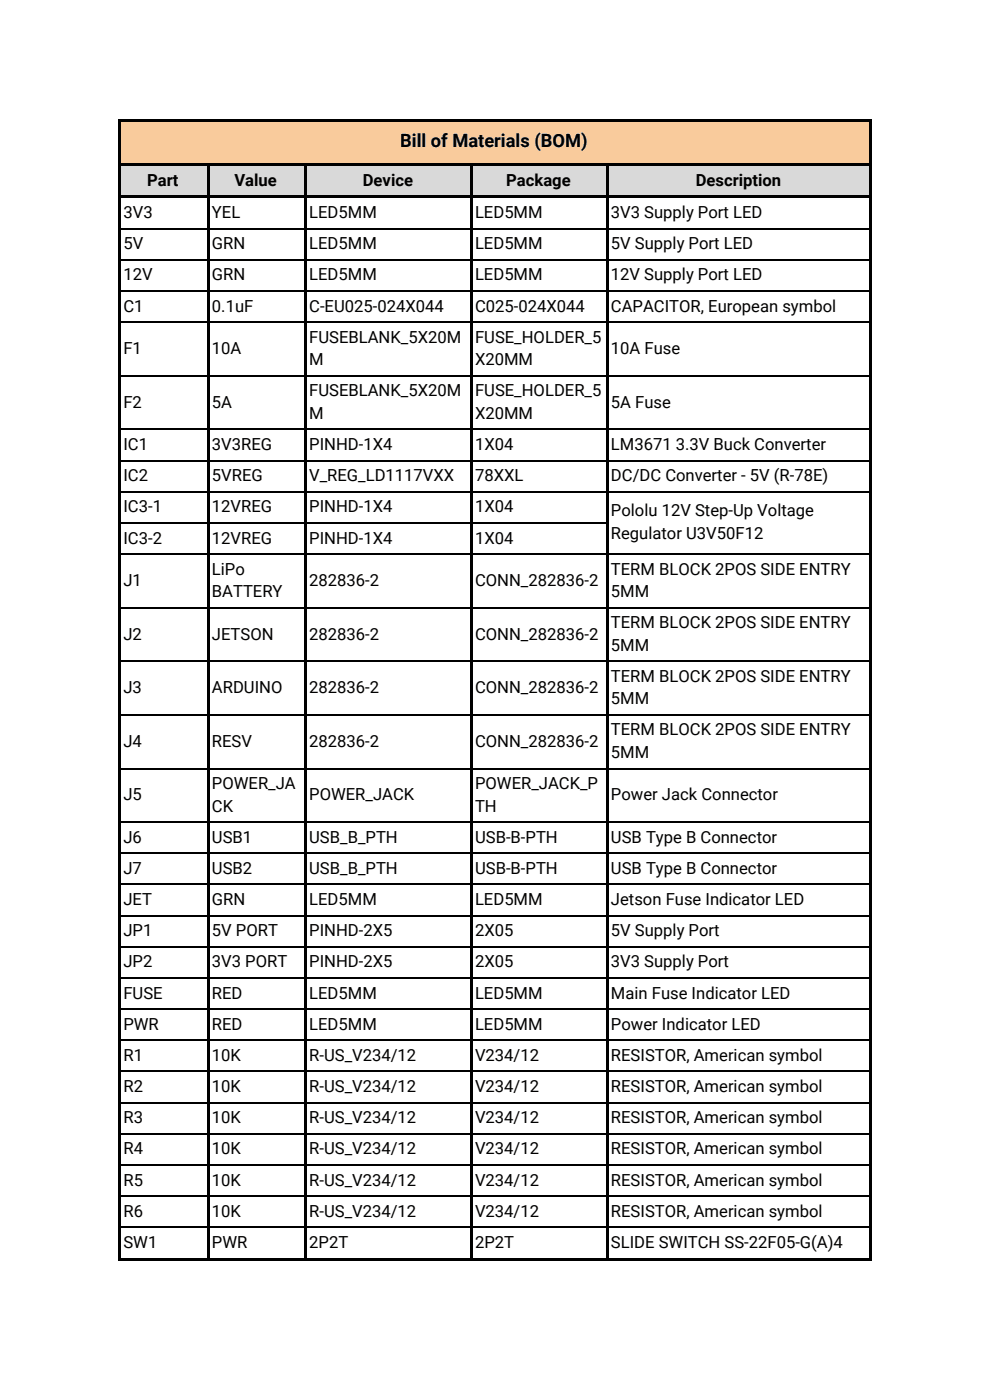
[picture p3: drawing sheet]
<svg xmlns="http://www.w3.org/2000/svg" width="210mm" height="297mm" viewBox="0 0 210 297" stroke-linecap="round" stroke-linejoin="round" font-family="sans-serif">
<defs><g id="words">
<text font-size="3.9" x="85" y="31.2">Bill of Materials (BOM)</text>
<g font-size="3.5">
<text x="31.2" y="39.5">Part</text>
<text x="49.8" y="39.5">Value</text>
<text x="77.1" y="39.5">Device</text>
<text x="107.5" y="39.5">Package</text>
<text x="147.8" y="39.5">Description</text>
<text x="26.2" y="46.3">3V3</text>
<text x="45" y="46.3">YEL</text>
<text x="65.7" y="46.3">LED5MM</text>
<text x="100.9" y="46.3">LED5MM</text>
<text x="129.8" y="46.3">3V3 Supply Port LED</text>
<text x="26.2" y="53">5V</text>
<text x="45" y="53">GRN</text>
<text x="65.7" y="53">LED5MM</text>
<text x="100.9" y="53">LED5MM</text>
<text x="129.8" y="53">5V Supply Port LED</text>
<text x="26.2" y="59.6">12V</text>
<text x="45" y="59.6">GRN</text>
<text x="65.7" y="59.6">LED5MM</text>
<text x="100.9" y="59.6">LED5MM</text>
<text x="129.8" y="59.6">12V Supply Port LED</text>
<text x="26.2" y="66.2">C1</text>
<text x="45" y="66.2">0.1uF</text>
<text x="65.7" y="66.2">C-EU025-024X044</text>
<text x="100.9" y="66.2">C025-024X044</text>
<text x="129.8" y="66.2">CAPACITOR, European symbol</text>
<text x="26.2" y="75.2">F1</text>
<text x="45" y="75.2">10A</text>
<text x="65.7" y="72.8">FUSEBLANK_5X20M</text>
<text x="65.7" y="77.6">M</text>
<text x="100.9" y="72.8">FUSE_HOLDER_5</text>
<text x="100.9" y="77.6">X20MM</text>
<text x="129.8" y="75.2">10A Fuse</text>
<text x="26.2" y="86.6">F2</text>
<text x="45" y="86.6">5A</text>
<text x="65.7" y="84.2">FUSEBLANK_5X20M</text>
<text x="65.7" y="89">M</text>
<text x="100.9" y="84.2">FUSE_HOLDER_5</text>
<text x="100.9" y="89">X20MM</text>
<text x="129.8" y="86.6">5A Fuse</text>
<text x="26.2" y="95.6">IC1</text>
<text x="45" y="95.6">3V3REG</text>
<text x="65.7" y="95.6">PINHD-1X4</text>
<text x="100.9" y="95.6">1X04</text>
<text x="129.8" y="95.6">LM3671</text>
<text x="143.5" y="95.6">3.3V Buck Converter</text>
<text x="26.2" y="102.2">IC2</text>
<text x="45" y="102.2">5VREG</text>
<text x="65.7" y="102.2">V_REG_LD1117VXX</text>
<text x="100.9" y="102.2">78XXL</text>
<text x="129.8" y="102.2">DC/DC Converter - 5V (R-78E)</text>
<text x="26.2" y="108.8">IC3-1</text>
<text x="45" y="108.8">12VREG</text>
<text x="65.7" y="108.8">PINHD-1X4</text>
<text x="100.9" y="108.8">1X04</text>
<text x="129.8" y="109.6">Pololu 12V Step-Up Voltage</text>
<text x="26.2" y="115.5">IC3-2</text>
<text x="45" y="115.5">12VREG</text>
<text x="65.7" y="115.5">PINHD-1X4</text>
<text x="100.9" y="115.5">1X04</text>
<text x="129.8" y="114.4">Regulator U3V50F12</text>
<text x="26.2" y="124.5">J1</text>
<text x="45" y="122.1">LiPo</text>
<text x="65.7" y="124.5">282836-2</text>
<text x="100.9" y="124.5">CONN_282836-2</text>
<text x="129.8" y="122.1">TERM BLOCK 2POS SIDE ENTRY</text>
<text x="45" y="126.8">BATTERY</text>
<text x="129.8" y="126.8">5MM</text>
<text x="26.2" y="135.8">J2</text>
<text x="45" y="135.8">JETSON</text>
<text x="65.7" y="135.8">282836-2</text>
<text x="100.9" y="135.8">CONN_282836-2</text>
<text x="129.8" y="133.5">TERM BLOCK 2POS SIDE ENTRY</text>
<text x="129.8" y="138.2">5MM</text>
<text x="26.2" y="147.2">J3</text>
<text x="45" y="147.2">ARDUINO</text>
<text x="65.7" y="147.2">282836-2</text>
<text x="100.9" y="147.2">CONN_282836-2</text>
<text x="129.8" y="144.8">TERM BLOCK 2POS SIDE ENTRY</text>
<text x="129.8" y="149.6">5MM</text>
<text x="26.2" y="158.6">J4</text>
<text x="45" y="158.6">RESV</text>
<text x="65.7" y="158.6">282836-2</text>
<text x="100.9" y="158.6">CONN_282836-2</text>
<text x="129.8" y="156.2">TERM BLOCK 2POS SIDE ENTRY</text>
<text x="129.8" y="161">5MM</text>
<text x="45" y="167.6">POWER_JA</text>
<text x="100.9" y="167.6">POWER_JACK_P</text>
<text x="26.2" y="170">J5</text>
<text x="45" y="172.4">CK</text>
<text x="65.7" y="170">POWER_JACK</text>
<text x="100.9" y="172.4">TH</text>
<text x="129.8" y="170">Power Jack Connector</text>
<text x="26.2" y="179">J6</text>
<text x="45" y="179">USB1</text>
<text x="65.7" y="179">USB_B_PTH</text>
<text x="100.9" y="179">USB-B-PTH</text>
<text x="129.8" y="179">USB Type B Connector</text>
<text x="26.2" y="185.6">J7</text>
<text x="45" y="185.6">USB2</text>
<text x="65.7" y="185.6">USB_B_PTH</text>
<text x="100.9" y="185.6">USB-B-PTH</text>
<text x="129.8" y="185.6">USB Type B Connector</text>
<text x="26.2" y="192.2">JET</text>
<text x="45" y="192.2">GRN</text>
<text x="65.7" y="192.2">LED5MM</text>
<text x="100.9" y="192.2">LED5MM</text>
<text x="129.8" y="192.2">Jetson Fuse Indicator LED</text>
<text x="26.2" y="198.9">JP1</text>
<text x="45" y="198.9">5V PORT</text>
<text x="65.7" y="198.9">PINHD-2X5</text>
<text x="100.9" y="198.9">2X05</text>
<text x="129.8" y="198.9">5V Supply Port</text>
<text x="26.2" y="205.5">JP2</text>
<text x="45" y="205.5">3V3 PORT</text>
<text x="65.7" y="205.5">PINHD-2X5</text>
<text x="100.9" y="205.5">2X05</text>
<text x="129.8" y="205.5">3V3 Supply Port</text>
<text x="26.2" y="212.1">FUSE</text>
<text x="45" y="212.1">RED</text>
<text x="65.7" y="212.1">LED5MM</text>
<text x="100.9" y="212.1">LED5MM</text>
<text x="129.8" y="212.1">Main Fuse Indicator LED</text>
<text x="26.2" y="218.7">PWR</text>
<text x="45" y="218.7">RED</text>
<text x="65.7" y="218.7">LED5MM</text>
<text x="100.9" y="218.7">LED5MM</text>
<text x="129.8" y="218.7">Power Indicator LED</text>
<text x="26.2" y="225.3">R1</text>
<text x="45" y="225.3">10K</text>
<text x="65.7" y="225.3">R-US_V234/12</text>
<text x="100.9" y="225.3">V234/12</text>
<text x="129.8" y="225.3">RESISTOR, American symbol</text>
<text x="26.2" y="232">R2</text>
<text x="45" y="232">10K</text>
<text x="65.7" y="232">R-US_V234/12</text>
<text x="100.9" y="232">V234/12</text>
<text x="129.8" y="232">RESISTOR, American symbol</text>
<text x="26.2" y="238.6">R3</text>
<text x="45" y="238.6">10K</text>
<text x="65.7" y="238.6">R-US_V234/12</text>
<text x="100.9" y="238.6">V234/12</text>
<text x="129.8" y="238.6">RESISTOR, American symbol</text>
<text x="26.2" y="245.2">R4</text>
<text x="45" y="245.2">10K</text>
<text x="65.7" y="245.2">R-US_V234/12</text>
<text x="100.9" y="245.2">V234/12</text>
<text x="129.8" y="245.2">RESISTOR, American symbol</text>
<text x="26.2" y="251.8">R5</text>
<text x="45" y="251.8">10K</text>
<text x="65.7" y="251.8">R-US_V234/12</text>
<text x="100.9" y="251.8">V234/12</text>
<text x="129.8" y="251.8">RESISTOR, American symbol</text>
<text x="26.2" y="258.5">R6</text>
<text x="45" y="258.5">10K</text>
<text x="65.7" y="258.5">R-US_V234/12</text>
<text x="100.9" y="258.5">V234/12</text>
<text x="129.8" y="258.5">RESISTOR, American symbol</text>
<text x="26.2" y="265.1">SW1</text>
<text x="45" y="265.1">PWR</text>
<text x="65.7" y="265.1">2P2T</text>
<text x="100.9" y="265.1">2P2T</text>
<text x="129.8" y="265.1">SLIDE SWITCH SS-22F05-G(A)4</text>
</g>
</g></defs>
<path d="M25.4 25.7h159.4v9.3h-159.4z" fill="#f9cb9c"/>
<g fill="#d9d9d9">
<path d="M25.4 35h18.8v6.8h-18.8z"/>
<path d="M44.2 35h20.7v6.8h-20.7z"/>
<path d="M64.9 35h35.2v6.8h-35.2z"/>
<path d="M100.1 35h28.9v6.8h-28.9z"/>
<path d="M129 35h55.8v6.8h-55.8z"/>
</g>
<g fill="none" stroke="#000" stroke-width=".26">
<path d="M25.2 55.2h159.9M25.2 48.6h159.9M25.2 79.8h159.9M25.2 68.5h159.9M25.2 61.8h159.9M25.2 97.8h159.9M25.2 91.2h159.9M25.2 117.7h159.9M25.2 111.1h104M25.2 104.5h159.9M25.2 129.1h159.9M25.2 151.9h159.9"/>
<path d="M25.2 140.5h159.9M25.2 174.6h159.9M25.2 163.3h159.9M25.2 194.5h159.9M25.2 187.9h159.9M25.2 181.3h159.9M25.2 214.4h159.9M25.2 207.7h159.9M25.2 201.1h159.9M25.2 234.2h159.9M25.2 227.6h159.9M25.2 221h159.9"/>
<path d="M25.2 254.1h159.9M25.2 247.5h159.9M25.2 240.8h159.9M25.2 260.7h159.9"/>
</g>
<g fill="#000">
<path d="M25.2 34.7h19.3v.5h-19.3zM25.2 34.7h.5v7.4h-.5zM25.2 25.4h159.9v.6h-159.9zM25.2 34.7h159.9v.5h-159.9zM25.2 25.4h.5v9.8h-.5zM44 34.7h21.1v.5h-21.1zM44 34.7h.5v7.4h-.5zM64.6 34.7h35.8v.5h-35.8zM64.6 34.7h.5v7.4h-.5zM99.8 34.7h29.4v.5h-29.4zM99.8 34.7h.6v7.4h-.6zM128.7 34.7h56.4v.5h-56.4z"/>
<path d="M128.7 34.7h.5v7.4h-.5zM184.6 34.7h.5v7.4h-.5zM184.6 25.4h.5v9.8h-.5zM25.2 55.1h.5v6.9h-.5zM25.2 48.5h.5v6.8h-.5zM25.2 41.6h19.3v.5h-19.3zM25.2 41.6h.5v7.1h-.5zM44 55.1h.5v6.9h-.5zM44 48.5h.5v6.8h-.5zM44 41.6h21.1v.5h-21.1zM44 41.6h.5v7.1h-.5zM64.6 55.1h.5v6.9h-.5z"/>
<path d="M64.6 48.5h.5v6.8h-.5zM64.6 41.6h35.8v.5h-35.8zM64.6 41.6h.5v7.1h-.5zM99.8 55.1h.6v6.9h-.6zM99.8 48.5h.6v6.8h-.6zM99.8 41.6h29.4v.5h-29.4zM99.8 41.6h.6v7.1h-.6zM128.7 55.1h.5v6.9h-.5zM128.7 48.5h.5v6.8h-.5zM128.7 41.6h56.4v.5h-56.4zM128.7 41.6h.5v7.1h-.5zM184.6 55.1h.5v6.9h-.5z"/>
<path d="M184.6 48.5h.5v6.8h-.5zM184.6 41.6h.5v7.1h-.5zM25.2 79.7h.5v11.7h-.5zM25.2 68.3h.5v11.7h-.5zM25.2 61.7h.5v6.9h-.5zM44 79.7h.5v11.7h-.5zM44 68.3h.5v11.7h-.5zM44 61.7h.5v6.9h-.5zM64.6 79.7h.5v11.7h-.5zM64.6 68.3h.5v11.7h-.5zM64.6 61.7h.5v6.9h-.5zM99.8 79.7h.6v11.7h-.6z"/>
<path d="M99.8 68.3h.6v11.7h-.6zM99.8 61.7h.6v6.9h-.6zM128.7 79.7h.5v11.7h-.5zM128.7 68.3h.5v11.7h-.5zM128.7 61.7h.5v6.9h-.5zM184.6 79.7h.5v11.7h-.5zM184.6 68.3h.5v11.7h-.5zM184.6 61.7h.5v6.9h-.5zM25.2 97.7h.5v6.9h-.5zM25.2 91.1h.5v6.9h-.5zM44 97.7h.5v6.9h-.5zM44 91.1h.5v6.9h-.5z"/>
<path d="M64.6 97.7h.5v6.9h-.5zM64.6 91.1h.5v6.9h-.5zM99.8 97.7h.6v6.9h-.6zM99.8 91.1h.6v6.9h-.6zM128.7 97.7h.5v6.9h-.5zM128.7 91.1h.5v6.9h-.5zM184.6 97.7h.5v6.9h-.5zM184.6 91.1h.5v6.9h-.5zM25.2 117.6h.5v11.6h-.5zM25.2 111h.5v6.8h-.5zM25.2 104.3h.5v6.9h-.5zM44 117.6h.5v11.6h-.5z"/>
<path d="M44 111h.5v6.8h-.5zM44 104.3h.5v6.9h-.5zM64.6 117.6h.5v11.6h-.5zM64.6 111h.5v6.8h-.5zM64.6 104.3h.5v6.9h-.5zM99.8 117.6h.6v11.6h-.6zM99.8 111h.6v6.8h-.6zM99.8 104.3h.6v6.9h-.6zM128.7 117.6h.5v11.6h-.5zM128.7 111h.5v6.8h-.5zM128.7 104.3h.5v13.5h-.5zM128.7 104.3h.5v6.9h-.5z"/>
<path d="M184.6 117.6h.5v11.6h-.5zM184.6 104.3h.5v13.5h-.5zM25.2 129h.5v11.6h-.5zM44 129h.5v11.6h-.5zM64.6 129h.5v11.6h-.5zM99.8 129h.6v11.6h-.6zM128.7 129h.5v11.6h-.5zM184.6 129h.5v11.6h-.5zM25.2 151.7h.5v11.7h-.5zM25.2 140.3h.5v11.7h-.5zM44 151.7h.5v11.7h-.5zM44 140.3h.5v11.7h-.5z"/>
<path d="M64.6 151.7h.5v11.7h-.5zM64.6 140.3h.5v11.7h-.5zM99.8 151.7h.6v11.7h-.6zM99.8 140.3h.6v11.7h-.6zM128.7 151.7h.5v11.7h-.5zM128.7 140.3h.5v11.7h-.5zM184.6 151.7h.5v11.7h-.5zM184.6 140.3h.5v11.7h-.5zM25.2 174.5h.5v6.9h-.5zM25.2 163.1h.5v11.7h-.5zM44 174.5h.5v6.9h-.5zM44 163.1h.5v11.7h-.5z"/>
<path d="M64.6 174.5h.5v6.9h-.5zM64.6 163.1h.5v11.7h-.5zM99.8 174.5h.6v6.9h-.6zM99.8 163.1h.6v11.7h-.6zM128.7 174.5h.5v6.9h-.5zM128.7 163.1h.5v11.7h-.5zM184.6 174.5h.5v6.9h-.5zM184.6 163.1h.5v11.7h-.5zM25.2 194.4h.5v6.9h-.5zM25.2 187.7h.5v6.9h-.5zM25.2 181.1h.5v6.9h-.5zM44 194.4h.5v6.9h-.5z"/>
<path d="M44 187.7h.5v6.9h-.5zM44 181.1h.5v6.9h-.5zM64.6 194.4h.5v6.9h-.5zM64.6 187.7h.5v6.9h-.5zM64.6 181.1h.5v6.9h-.5zM99.8 194.4h.6v6.9h-.6zM99.8 187.7h.6v6.9h-.6zM99.8 181.1h.6v6.9h-.6zM128.7 194.4h.5v6.9h-.5zM128.7 187.7h.5v6.9h-.5zM128.7 181.1h.5v6.9h-.5zM184.6 194.4h.5v6.9h-.5z"/>
<path d="M184.6 187.7h.5v6.9h-.5zM184.6 181.1h.5v6.9h-.5zM25.2 214.2h.5v6.9h-.5zM25.2 207.6h.5v6.9h-.5zM25.2 201h.5v6.9h-.5zM44 214.2h.5v6.9h-.5zM44 207.6h.5v6.9h-.5zM44 201h.5v6.9h-.5zM64.6 214.2h.5v6.9h-.5zM64.6 207.6h.5v6.9h-.5zM64.6 201h.5v6.9h-.5zM99.8 214.2h.6v6.9h-.6z"/>
<path d="M99.8 207.6h.6v6.9h-.6zM99.8 201h.6v6.9h-.6zM128.7 214.2h.5v6.9h-.5zM128.7 207.6h.5v6.9h-.5zM128.7 201h.5v6.9h-.5zM184.6 214.2h.5v6.9h-.5zM184.6 207.6h.5v6.9h-.5zM184.6 201h.5v6.9h-.5zM25.2 234.1h.5v6.9h-.5zM25.2 227.5h.5v6.9h-.5zM25.2 220.8h.5v6.9h-.5zM44 234.1h.5v6.9h-.5z"/>
<path d="M44 227.5h.5v6.9h-.5zM44 220.8h.5v6.9h-.5zM64.6 234.1h.5v6.9h-.5zM64.6 227.5h.5v6.9h-.5zM64.6 220.8h.5v6.9h-.5zM99.8 234.1h.6v6.9h-.6zM99.8 227.5h.6v6.9h-.6zM99.8 220.8h.6v6.9h-.6zM128.7 234.1h.5v6.9h-.5zM128.7 227.5h.5v6.9h-.5zM128.7 220.8h.5v6.9h-.5zM184.6 234.1h.5v6.9h-.5z"/>
<path d="M184.6 227.5h.5v6.9h-.5zM184.6 220.8h.5v6.9h-.5zM25.2 253.9h.5v6.9h-.5zM25.2 247.3h.5v6.9h-.5zM25.2 240.7h.5v6.9h-.5zM44 253.9h.5v6.9h-.5zM44 247.3h.5v6.9h-.5zM44 240.7h.5v6.9h-.5zM64.6 253.9h.5v6.9h-.5zM64.6 247.3h.5v6.9h-.5zM64.6 240.7h.5v6.9h-.5zM99.8 253.9h.6v6.9h-.6z"/>
<path d="M99.8 247.3h.6v6.9h-.6zM99.8 240.7h.6v6.9h-.6zM128.7 253.9h.5v6.9h-.5zM128.7 247.3h.5v6.9h-.5zM128.7 240.7h.5v6.9h-.5zM184.6 253.9h.5v6.9h-.5zM184.6 247.3h.5v6.9h-.5zM184.6 240.7h.5v6.9h-.5zM25.2 267.2h19.3v.5h-19.3zM25.2 260.6h.5v7.1h-.5zM44 267.2h21.1v.5h-21.1zM44 260.6h.5v7.1h-.5z"/>
<path d="M64.6 267.2h35.8v.5h-35.8zM64.6 260.6h.5v7.1h-.5zM99.8 267.2h29.4v.5h-29.4zM99.8 260.6h.6v7.1h-.6zM128.7 267.2h56.4v.5h-56.4zM128.7 260.6h.5v7.1h-.5zM184.6 260.6h.5v7.1h-.5z"/>
</g>
<use href="#words"/>
</svg>
